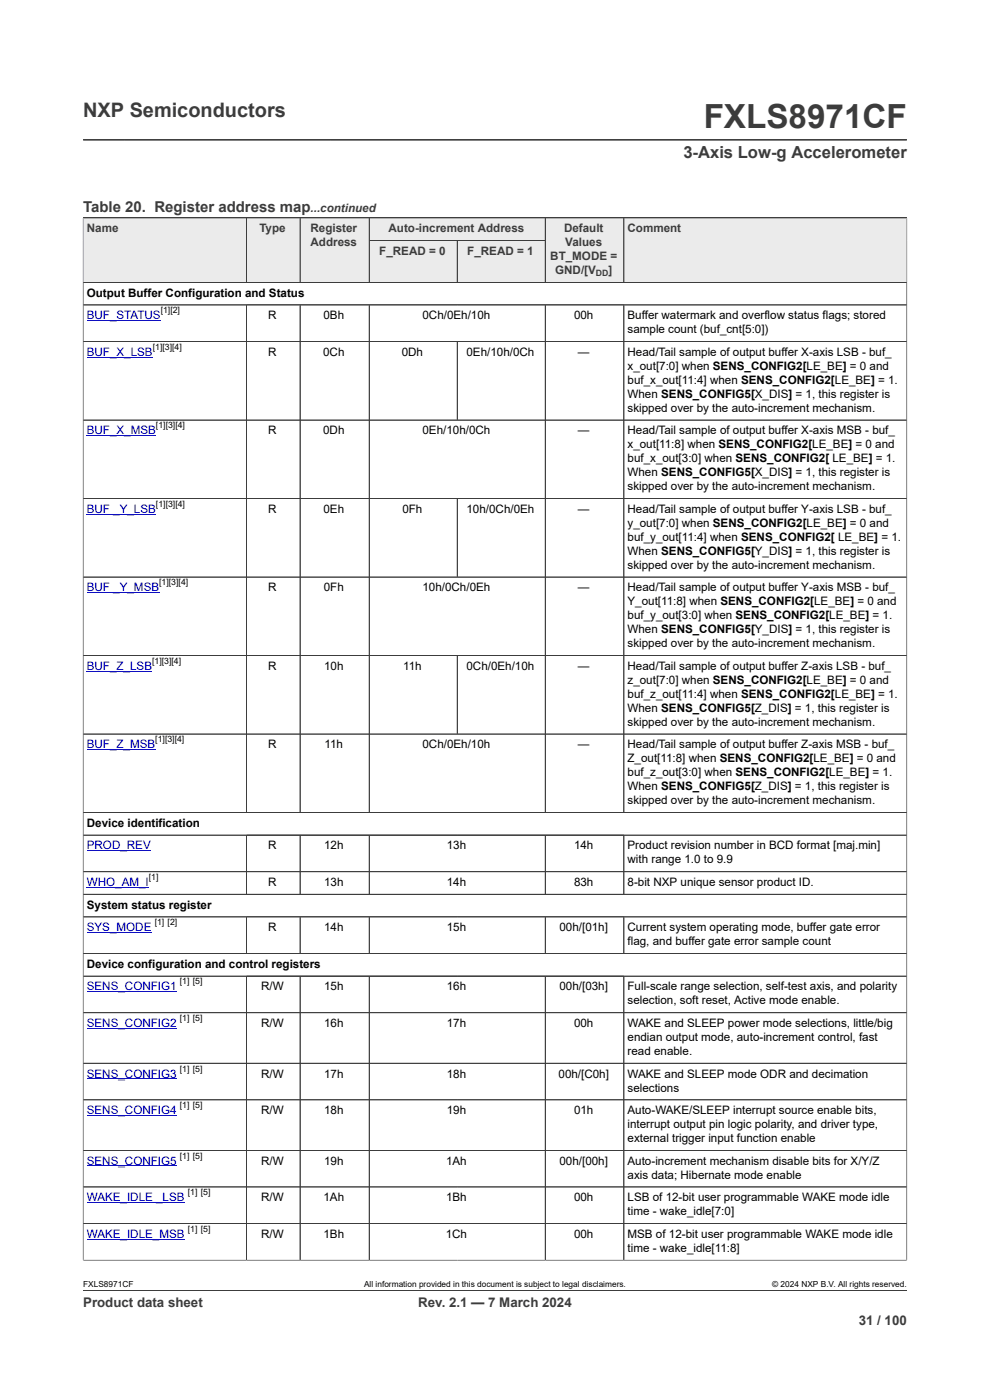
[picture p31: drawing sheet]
<svg xmlns="http://www.w3.org/2000/svg" width="210mm" height="297mm" viewBox="0 0 210 297" stroke-linecap="round" stroke-linejoin="round" font-family="sans-serif">
<defs><g id="words">
<text font-size="7.1" fill="#3c3c3c" x="149.3" y="27.2">FXLS8971CF</text>
<text font-size="4.2" fill="#3c3c3c" x="17.6" y="24.8">NXP Semiconductors</text>
<text font-size="3.5" fill="#3c3c3c" x="145" y="33.5">3-Axis Low-g Accelerometer</text>
<text font-size="3.2" fill="#3c3c3c" x="17.6" y="45.1">Table 20. Register address map</text>
<g font-size="2.8" fill="#3c3c3c">
<text x="17.6" y="277.3">Product data sheet</text>
<text x="88.7" y="277.3">Rev. 2.1 — 7 March 2024</text>
<text x="182.2" y="281">31 / 100</text>
</g>
<g font-size="2.5" fill="#3c3c3c">
<text x="65.9" y="45.1">...continued</text>
<text x="18.4" y="49.3">Name</text>
<text x="55" y="49.3">Type</text>
<text x="65.9" y="49.3">Register</text>
<text x="65.9" y="52.2">Address</text>
<text x="82.4" y="49.3">Auto-increment Address</text>
<text x="119.6" y="49.3">Default</text>
<text x="119.9" y="52.2">Values</text>
<text x="133.1" y="49.3">Comment</text>
<text x="80.5" y="54.1">F_READ = 0</text>
<text x="99.1" y="54.1">F_READ = 1</text>
<text x="116.7" y="55.2">BT_MODE =</text>
<text x="117.8" y="58.1">GND/[V</text>
<text x="129.1" y="58.1">]</text>
</g>
<g font-size="2.5">
<text x="18.4" y="62.9">Output Buffer Configuration and Status</text>
<text x="56.9" y="67.7">R</text>
<text x="68.6" y="67.7">0Bh</text>
<text x="89.6" y="67.7">0Ch/0Eh/10h</text>
<text x="121.8" y="67.7">00h</text>
<text x="133.1" y="67.7">Buffer watermark and overflow status flags; stored</text>
<text x="133.1" y="70.7">sample count (buf_cnt[5:0])</text>
<text x="56.9" y="75.5">R</text>
<text x="68.5" y="75.5">0Ch</text>
<text x="85.2" y="75.5">0Dh</text>
<text x="99" y="75.5">0Eh/10h/0Ch</text>
<text x="122.6" y="75.5">—</text>
<text x="133.1" y="75.5">Head/Tail sample of output buffer X-axis LSB - buf_</text>
<text x="133.1" y="78.5">x_out[7:0] when SENS_CONFIG2[LE_BE] = 0 and</text>
<text x="133.1" y="81.4">buf_x_out[11:4] when SENS_CONFIG2[LE_BE] = 1.</text>
<text x="133.1" y="84.4">When SENS_CONFIG5[X_DIS] = 1, this register is</text>
<text x="133.1" y="87.4">skipped over by the auto-increment mechanism.</text>
<text x="56.9" y="92.2">R</text>
<text x="68.5" y="92.2">0Dh</text>
<text x="89.6" y="92.2">0Eh/10h/0Ch</text>
<text x="122.6" y="92.2">—</text>
<text x="133.1" y="92.2">Head/Tail sample of output buffer X-axis MSB - buf_</text>
<text x="133.1" y="95.1">x_out[11:8] when SENS_CONFIG2[LE_BE] = 0 and</text>
<text x="133.1" y="98.1">buf_x_out[3:0] when SENS_CONFIG2[ LE_BE] = 1.</text>
<text x="133.1" y="101">When SENS_CONFIG5[X_DIS] = 1, this register is</text>
<text x="133.1" y="104">skipped over by the auto-increment mechanism.</text>
<text x="56.9" y="108.8">R</text>
<text x="68.6" y="108.8">0Eh</text>
<text x="85.4" y="108.8">0Fh</text>
<text x="99" y="108.8">10h/0Ch/0Eh</text>
<text x="122.6" y="108.8">—</text>
<text x="133.1" y="108.8">Head/Tail sample of output buffer Y-axis LSB - buf_</text>
<text x="133.1" y="111.8">y_out[7:0] when SENS_CONFIG2[LE_BE] = 0 and</text>
<text x="133.1" y="114.7">buf_y_out[11:4] when SENS_CONFIG2[ LE_BE] = 1.</text>
<text x="133.1" y="117.7">When SENS_CONFIG5[Y_DIS] = 1, this register is</text>
<text x="56.9" y="125.5">R</text>
<text x="68.7" y="125.5">0Fh</text>
<text x="89.6" y="125.5">10h/0Ch/0Eh</text>
<text x="122.6" y="125.5">—</text>
<text x="133.1" y="120.7">skipped over by the auto-increment mechanism.</text>
<text x="133.1" y="125.5">Head/Tail sample of output buffer Y-axis MSB - buf_</text>
<text x="133.1" y="128.4">Y_out[11:8] when SENS_CONFIG2[LE_BE] = 0 and</text>
<text x="133.1" y="131.4">buf_y_out[3:0] when SENS_CONFIG2[LE_BE] = 1.</text>
<text x="133.1" y="134.3">When SENS_CONFIG5[Y_DIS] = 1, this register is</text>
<text x="133.1" y="137.3">skipped over by the auto-increment mechanism.</text>
<text x="56.9" y="142.1">R</text>
<text x="68.8" y="142.1">10h</text>
<text x="85.5" y="142.1">11h</text>
<text x="99" y="142.1">0Ch/0Eh/10h</text>
<text x="122.6" y="142.1">—</text>
<text x="133.1" y="142.1">Head/Tail sample of output buffer Z-axis LSB - buf_</text>
<text x="133.1" y="145.1">z_out[7:0] when SENS_CONFIG2[LE_BE] = 0 and</text>
<text x="133.1" y="148">buf_z_out[11:4] when SENS_CONFIG2[LE_BE] = 1.</text>
<text x="133.1" y="151">When SENS_CONFIG5[Z_DIS] = 1, this register is</text>
<text x="133.1" y="154">skipped over by the auto-increment mechanism.</text>
<text x="56.9" y="158.8">R</text>
<text x="68.8" y="158.8">11h</text>
<text x="89.6" y="158.8">0Ch/0Eh/10h</text>
<text x="122.6" y="158.8">—</text>
<text x="133.1" y="158.8">Head/Tail sample of output buffer Z-axis MSB - buf_</text>
<text x="133.1" y="161.7">Z_out[11:8] when SENS_CONFIG2[LE_BE] = 0 and</text>
<text x="133.1" y="164.7">buf_z_out[3:0] when SENS_CONFIG2[LE_BE] = 1.</text>
<text x="133.1" y="167.6">When SENS_CONFIG5[Z_DIS] = 1, this register is</text>
<text x="133.1" y="170.6">skipped over by the auto-increment mechanism.</text>
<text x="18.4" y="175.4">Device identification</text>
<text x="56.9" y="180.2">R</text>
<text x="68.8" y="180.2">12h</text>
<text x="94.8" y="180.2">13h</text>
<text x="121.8" y="180.2">14h</text>
<text x="133.1" y="180.2">Product revision number in BCD format [maj.min]</text>
<text x="133.1" y="183.2">with range 1.0 to 9.9</text>
<text x="56.9" y="188">R</text>
<text x="68.8" y="188">13h</text>
<text x="94.8" y="188">14h</text>
<text x="121.8" y="188">83h</text>
<text x="133.1" y="188">8-bit NXP unique sensor product ID.</text>
<text x="18.4" y="192.8">System status register</text>
<text x="56.9" y="197.6">R</text>
<text x="68.8" y="197.6">14h</text>
<text x="94.8" y="197.6">15h</text>
<text x="118.7" y="197.6">00h/[01h]</text>
<text x="133.1" y="197.6">Current system operating mode, buffer gate error</text>
<text x="133.1" y="200.5">flag, and buffer gate error sample count</text>
<text x="18.4" y="205.3">Device configuration and control registers</text>
<text x="55.4" y="210.1">R/W</text>
<text x="68.8" y="210.1">15h</text>
<text x="94.8" y="210.1">16h</text>
<text x="118.7" y="210.1">00h/[03h]</text>
<text x="133.1" y="210.1">Full-scale range selection, self-test axis, and polarity</text>
<text x="133.1" y="213.1">selection, soft reset, Active mode enable.</text>
<text x="55.4" y="217.9">R/W</text>
<text x="68.8" y="217.9">16h</text>
<text x="94.8" y="217.9">17h</text>
<text x="121.8" y="217.9">00h</text>
<text x="133.1" y="217.9">WAKE and SLEEP power mode selections, little/big</text>
<text x="133.1" y="220.8">endian output mode, auto-increment control, fast</text>
<text x="133.1" y="223.8">read enable.</text>
<text x="55.4" y="228.6">R/W</text>
<text x="68.8" y="228.6">17h</text>
<text x="94.8" y="228.6">18h</text>
<text x="118.5" y="228.6">00h/[C0h]</text>
<text x="133.1" y="228.6">WAKE and SLEEP mode ODR and decimation</text>
<text x="133.1" y="231.6">selections</text>
<text x="55.4" y="236.4">R/W</text>
<text x="68.8" y="236.4">18h</text>
<text x="94.8" y="236.4">19h</text>
<text x="121.8" y="236.4">01h</text>
<text x="133.1" y="236.4">Auto-WAKE/SLEEP interrupt source enable bits,</text>
<text x="133.1" y="239.3">interrupt output pin logic polarity, and driver type,</text>
<text x="133.1" y="242.3">external trigger input function enable</text>
<text x="55.4" y="247.1">R/W</text>
<text x="68.8" y="247.1">19h</text>
<text x="94.6" y="247.1">1Ah</text>
<text x="118.7" y="247.1">00h/[00h]</text>
<text x="133.1" y="247.1">Auto-increment mechanism disable bits for X/Y/Z</text>
<text x="133.1" y="250.1">axis data; Hibernate mode enable</text>
<text x="55.4" y="254.9">R/W</text>
<text x="68.6" y="254.9">1Ah</text>
<text x="94.6" y="254.9">1Bh</text>
<text x="121.8" y="254.9">00h</text>
<text x="133.1" y="254.9">LSB of 12-bit user programmable WAKE mode idle</text>
<text x="133.1" y="257.8">time - wake_idle[7:0]</text>
<text x="55.4" y="262.6">R/W</text>
<text x="68.6" y="262.6">1Bh</text>
<text x="94.6" y="262.6">1Ch</text>
<text x="121.8" y="262.6">00h</text>
<text x="133.1" y="262.6">MSB of 12-bit user programmable WAKE mode idle</text>
<text x="133.1" y="265.6">time - wake_idle[11:8]</text>
</g>
<g font-size="2.5" fill="#00f">
<text x="18.4" y="67.7">BUF_STATUS</text>
<text x="18.4" y="75.5">BUF_X_LSB</text>
<text x="18.4" y="92.2">BUF_X_MSB</text>
<text x="18.4" y="108.8">BUF _Y_LSB</text>
<text x="18.4" y="125.5">BUF _Y_MSB</text>
<text x="18.4" y="142.1">BUF_Z_LSB</text>
<text x="18.4" y="158.8">BUF_Z_MSB</text>
<text x="18.4" y="180.2">PROD_REV</text>
<text x="18.4" y="188">WHO_AM_I</text>
<text x="18.4" y="197.6">SYS_MODE</text>
<text x="18.4" y="210.1">SENS_CONFIG1</text>
<text x="18.4" y="217.9">SENS_CONFIG2</text>
<text x="18.4" y="228.6">SENS_CONFIG3</text>
<text x="18.4" y="236.4">SENS_CONFIG4</text>
<text x="18.4" y="247.1">SENS_CONFIG5</text>
<text x="18.4" y="254.9">WAKE_IDLE _LSB</text>
<text x="18.4" y="262.6">WAKE_IDLE_MSB</text>
</g>
<text font-size="1.9" fill="#3c3c3c" x="126.4" y="58.6">DD</text>
<g font-size="1.9">
<text x="34.1" y="66.5">[1][2]</text>
<text x="32.4" y="74.2">[1][3][4]</text>
<text x="33.1" y="90.9">[1][3][4]</text>
<text x="33.1" y="107.5">[1][3][4]</text>
<text x="33.8" y="124.2">[1][3][4]</text>
<text x="32.3" y="140.8">[1][3][4]</text>
<text x="32.9" y="157.5">[1][3][4]</text>
<text x="31.6" y="186.7">[1]</text>
<text x="32.8" y="196.3">[1] [2]</text>
<text x="38.2" y="208.8">[1] [5]</text>
<text x="38.2" y="216.6">[1] [5]</text>
<text x="38.2" y="227.3">[1] [5]</text>
<text x="38.2" y="235.1">[1] [5]</text>
<text x="38.2" y="245.8">[1] [5]</text>
<text x="39.8" y="253.6">[1] [5]</text>
<text x="39.8" y="261.3">[1] [5]</text>
</g>
<g font-size="1.8">
<text x="17.6" y="273.1">FXLS8971CF</text>
<text x="77.2" y="273.1">All information provided in this document is subject to legal disclaimers.</text>
<text x="163.8" y="273.1">© 2024 NXP B.V. All rights reserved.</text>
</g>
</g></defs>
<path d="M17.6 29.7h174.8M17.6 46.2h174.8M78.3 46.2v4.8h37.4v-4.8" fill="none" stroke="#3c3c3c" stroke-width=".21"/>
<path d="M78.4 46.3h37.2v4.6h-37.2z" fill="#ebebeb"/>
<path d="M17.6 46.2h34.7v13.7h-34.7z" fill="none" stroke="#3c3c3c" stroke-width=".21"/>
<path d="M17.7 46.3h34.5v13.5h-34.5z" fill="#ebebeb"/>
<path d="M52.3 46.2h11.4v13.7h-11.4z" fill="none" stroke="#3c3c3c" stroke-width=".21"/>
<path d="M52.4 46.3h11.2v13.5h-11.2z" fill="#ebebeb"/>
<path d="M63.7 46.2h14.6v13.7h-14.6z" fill="none" stroke="#3c3c3c" stroke-width=".21"/>
<g fill="#ebebeb">
<path d="M63.7 46.3h14.6v13.5h-14.6z"/>
<path d="M78.4 51.1h18.5v8.7h-18.5z"/>
</g>
<path d="M78.3 51h18.7v8.9h-18.7z" fill="none" stroke="#3c3c3c" stroke-width=".21"/>
<path d="M97.1 51.1h18.5v8.7h-18.5z" fill="#ebebeb"/>
<path d="M115.7 51h-18.7v8.9h35.3v-13.7h-16.6v13.7" fill="none" stroke="#3c3c3c" stroke-width=".21"/>
<path d="M115.7 46.3h16.6v13.5h-16.6z" fill="#ebebeb"/>
<path d="M132.3 46.2h60.1v13.7h-60.1z" fill="none" stroke="#3c3c3c" stroke-width=".21"/>
<path d="M132.4 46.3h59.9v13.5h-59.9z" fill="#ebebeb"/>
<g fill="none" stroke="#3c3c3c" stroke-width=".21">
<path d="M17.6 46.2h174.8M17.6 59.9h174.8M17.6 46.3v221.1M52.3 46.3v13.5M63.7 46.3v13.5M78.3 46.3v13.5M78.4 51h37.2M97 51.1v8.7M115.7 46.3v13.5M132.3 46.3v13.5M192.4 46.3v221.1M17.6 64.7h174.8"/>
<path d="M17.6 72.5h174.8M52.3 64.7v107.7M63.7 64.7v107.7M78.3 64.7v107.7M97 72.5v16.6M115.7 64.7v107.7M132.3 64.7v107.7M17.6 89.1h174.8M17.6 105.8h174.8M97 105.8v16.6M17.6 122.4h174.8M17.6 139.1h174.8"/>
<path d="M97 139.1v16.6M17.6 155.7h174.8M17.6 172.4h174.8M17.6 177.2h174.8M52.3 177.2v12.5M63.7 177.2v12.5M78.3 177.2v12.5M115.7 177.2v12.5M132.3 177.2v12.5M17.6 184.9h174.8M17.6 189.7h174.8M17.6 194.5h174.8"/>
<path d="M52.3 194.5v7.8M63.7 194.5v7.8M78.3 194.5v7.8M115.7 194.5v7.8M132.3 194.5v7.8M17.6 202.3h174.8M17.6 207.1h174.8M17.6 214.8h174.8M52.3 207.1v60.2M63.7 207.1v60.2M78.3 207.1v60.2M115.7 207.1v60.2"/>
<path d="M132.3 207.1v60.2M17.6 225.6h174.8M17.6 233.3h174.8M17.6 244.1h174.8M17.6 251.8h174.8M17.6 259.6h174.8M17.6 267.3h174.8M17.6 273.8h174.8"/>
</g>
<g fill="none" stroke="#00f" stroke-width=".21">
<path d="M18.4 68h15.7M18.4 75.8h14M18.4 92.4h14.7M18.4 109.1h14.7M18.4 125.7h15.4M18.4 142.4h13.9M18.4 159h14.5M18.4 180.5h13.6M18.4 188.2h13.2M18.4 197.8h13.7M18.4 210.4h19.1M18.4 218.1h19.1"/>
<path d="M18.4 228.9h19.1M18.4 236.6h19.1M18.4 247.3h19.1M18.4 255.1h20.8M18.4 262.9h20.8"/>
</g>
<use href="#words"/>
</svg>
